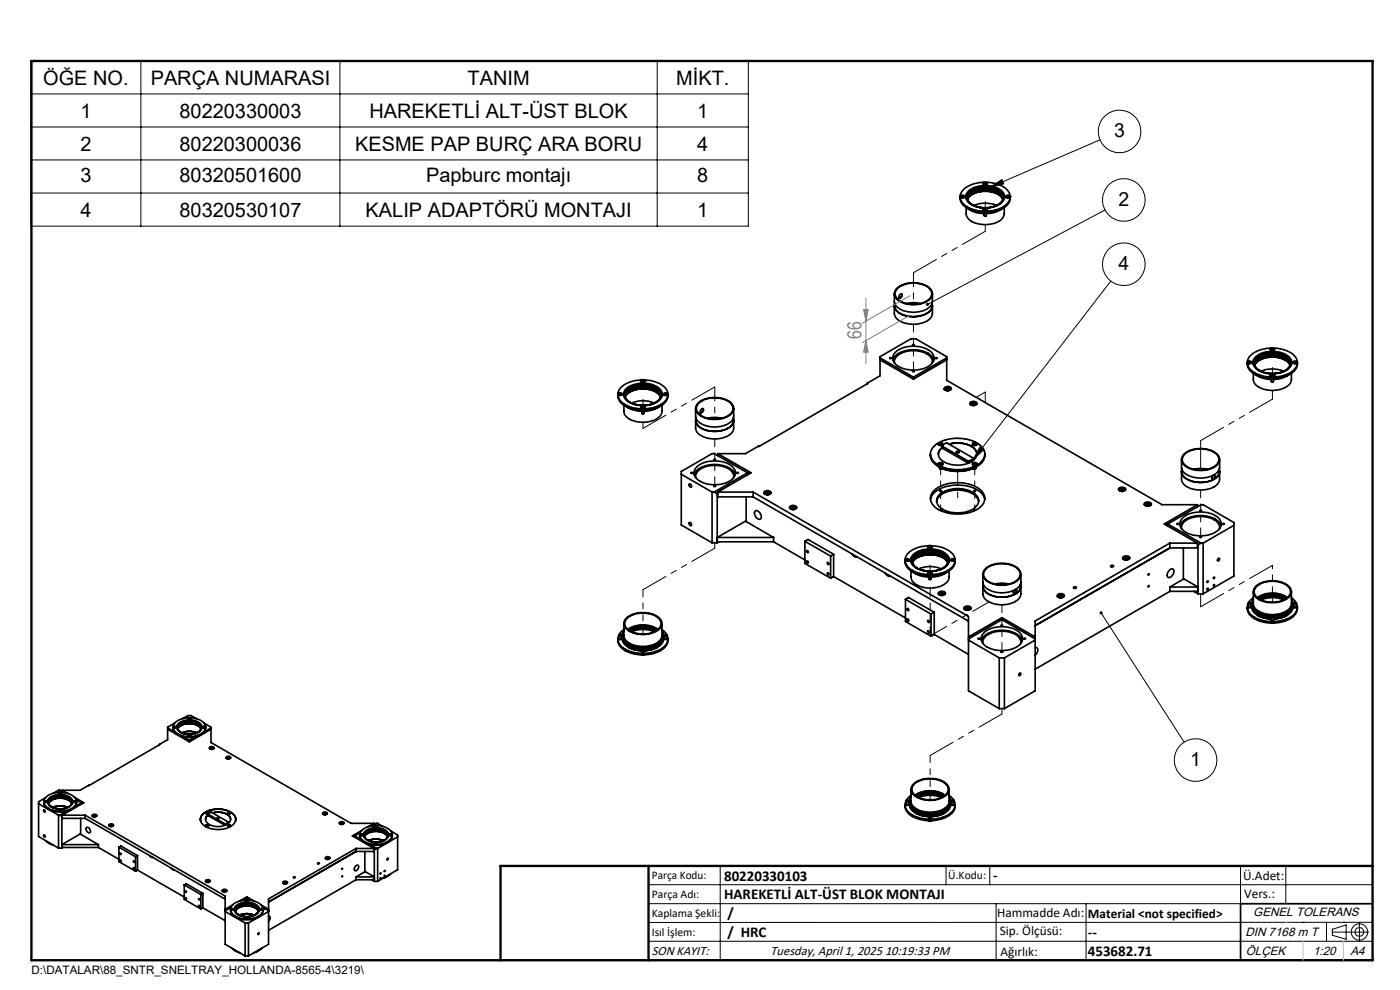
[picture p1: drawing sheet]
<svg xmlns="http://www.w3.org/2000/svg" width="297mm" height="210mm" viewBox="0 0 297 210" stroke-linecap="round" stroke-linejoin="round" font-family="sans-serif">
<defs><g id="words">
<g font-size="4.2">
<text x="9.2" y="18">ÖĞE NO.</text>
<text x="32" y="18">PARÇA NUMARASI</text>
<text x="99.2" y="18">TANIM</text>
<text x="143.5" y="18">MİKT.</text>
<text x="17.1" y="25">1</text>
<text x="38.1" y="25">80220330003</text>
<text x="78.4" y="25">HAREKETLİ ALT-ÜST BLOK</text>
<text x="147.9" y="25">1</text>
<text x="17.1" y="32">2</text>
<text x="38.1" y="32">80220300036</text>
<text x="75.3" y="32">KESME PAP BURÇ ARA BORU</text>
<text x="147.9" y="32">4</text>
<text x="17.1" y="38.6">3</text>
<text x="38.1" y="38.6">80320501600</text>
<text x="90.4" y="38.6">Papburc montajı</text>
<text x="147.9" y="38.6">8</text>
<text x="17.1" y="46">4</text>
<text x="38.1" y="46">80320530107</text>
<text x="77.6" y="46">KALIP ADAPTÖRÜ MONTAJI</text>
<text x="147.9" y="46">1</text>
</g>
<g font-size="4.1">
<text x="236.4" y="29.1">3</text>
<text x="237.3" y="43.7">2</text>
<text x="237.3" y="57.3">4</text>
<text x="252.5" y="162.5">1</text>
</g>
<text font-size="4.1" fill="#808080" x="182.8" y="72" transform="rotate(-90 182.8 72)">66</text>
<g font-size="3.2">
<text x="153.6" y="190.8">HAREKETLİ ALT-ÜST BLOK MONTAJI</text>
<text x="153.6" y="186.8">80220330103</text>
<text x="210.7" y="186.6">-</text>
<text x="154.3" y="194.8">/</text>
<text x="154.3" y="198.8">/ HRC</text>
<text x="230.8" y="198.7">--</text>
<text x="230.8" y="202.8">453682.71</text>
</g>
<g font-size="2.8">
<text x="263.7" y="186.7">Ü.Adet:</text>
<text x="263.9" y="190.5">Vers.:</text>
<text x="211.5" y="194.5">Hammadde Adı:</text>
<text x="230.8" y="194.7">Material &lt;not specified&gt;</text>
<text x="138.3" y="202.6">SON KAYIT:</text>
<text x="163.5" y="202.6">Tuesday, April 1, 2025 10:19:33 PM</text>
<text x="212.1" y="198.4">Sip. Ölçüsü:</text>
<text x="212.2" y="202.7">Ağırlık:</text>
</g>
<g font-size="2.6">
<text x="265.9" y="194.4">GENEL TOLERANS</text>
<text x="264.2" y="198.5">DIN 7168 m T</text>
<text x="264.3" y="202.6">ÖLÇEK</text>
<text x="278.5" y="202.6">1:20</text>
<text x="286.5" y="202.6">A4</text>
</g>
<g font-size="2.5">
<text x="138.3" y="186.4">Parça Kodu:</text>
<text x="138.3" y="190.5">Parça Adı:</text>
<text x="201.2" y="186.5">Ü.Kodu:</text>
<text x="138.3" y="194.5">Kaplama Şekli:</text>
<text x="138.3" y="198.6">Isıl İşlem:</text>
<text x="6.7" y="206.7">D:\DATALAR\88_SNTR_SNELTRAY_HOLLANDA-8565-4\3219\</text>
</g>
</g></defs>
<g fill="none" stroke="#000" stroke-width=".35">
<path d="M208.6 38.8l.4-.2a.3 .3 0 0 1 .4 .3 .3 .3 0 0 1-.4 .2l-.3-.1zM208.6 38.9h.1M208.7 39.1h.1M208.7 38.7a5.4 5.4 0 0 0-4.9 2.4 2.46 2.46 0 0 0 1.7 3 8 8 0 0 0 8-.7 2.16 2.16 0 0 0-.5-3.7l-1.8-.8-1.9-.2M208.9 38.9h.2zM209 38.8v.1M209 38.8l-.1 .1 .1 .1 .1-.2M209 38.8h.1M209.1 38.9v.1M209.1 38.8v.1M209.3 39.1h.1M209.4 38.9l-.2 .2h-.5l-.1-.2"/>
<path d="M203.7 41.7h.1M203.7 41.7a3.1 3.1 0 0 0 2.7 3 7.5 7.5 0 0 0 7.2-1.2 2.27 2.27 0 0 0 .7-1.8M203.7 41.7l.4 .3 .5-.3M203.8 41.5l.4-.1a.31 .31 0 0 1 .4 .3 .31 .31 0 0 1-.5 .2 .28 .28 0 0 1-.3 0 .28 .28 0 0 1 0-.4zM203.8 41.9h.1M204.1 41.7l.1 .1M204.1 41.6l-.1 .1 .2 .1M204.1 41.6h.2M204.1 41.6v.1M204.2 41.8h.1M204.3 41.6l-.1 .2M204.3 41.6v.1"/>
<path d="M204.4 41.9h.1M204.6 41.7h.1M205 44.1v1.2a2.91 2.91 0 0 0 2.9 2.2 5.2 5.2 0 0 0 4.9-1.3l.2-.8v-1.3M205.2 41.8a4.4 4.4 0 0 1 4.6-1.7l1.5 .4a2.63 2.63 0 0 1 1.5 1.3M205.2 42.3a4.8 4.8 0 0 1 5.3-1.5 3 3 0 0 1 2.2 1.5M205.4 41.2a5.4 5.4 0 0 1 7.2 0M205.4 40.6a5.7 5.7 0 0 1 7.5 .3 2.01 2.01 0 0 1-1.6 2.8 5.6 5.6 0 0 1-6.1-1.1 1.53 1.53 0 0 1 .2-2zM205.5 41a5.4 5.4 0 0 1 6.9-.1 1.72 1.72 0 0 1-1.1 2.7 5.3 5.3 0 0 1-5.9-1 1.36 1.36 0 0 1 .1-1.6zM205.6 40.8a5.4 5.4 0 0 1 7 .3 1.84 1.84 0 0 1-1.4 2.6 5.4 5.4 0 0 1-5.8-1 1.42 1.42 0 0 1 .2-1.9zM205.6 44.4l.8 .5 .9 .2 1.5 .2M205.6 41.5a5.4 5.4 0 0 1 6.8 0l.4 .6a5.2 5.2 0 0 0-6-1.2 2.78 2.78 0 0 0-1.6 1.3zM205.8 40.5l-.1 .2a1.81 1.81 0 0 0-.8 1.4"/>
<path d="M206.2 40.3l-.2 .1a2.22 2.22 0 0 0-1.1 1.5M206.6 43.6a6.4 6.4 0 0 1 4.8 0M208.6 44.4l.3-.2a.3 .3 0 0 1 .4 0 .3 .3 0 0 1 0 .5h-.6zM208.6 44.5l.2 .3 .5-.1 .1-.2M208.6 44.5h.1M208.7 44.7h.1M208.8 45.1v.6l.1 .1 .3-.1v-.6M208.8 45.8h.4M209 44.5h.1M209 44.4l-.1 .1 .1 .1 .1-.2M209 44.4h.1M209 44.4v.1"/>
<path d="M209.1 44.5h.1M209.1 44.4v.1M209.3 44.7h.1M209.4 44.5h.1M211.8 40.3a2.3 2.3 0 0 1 1.3 1.6M212.1 40.5a1.99 1.99 0 0 1 1 1.6M212.4 44.4l-1.7 .7-1.5 .2M213.4 41.7h.1M213.4 41.7l.4 .3 .4-.1 .1-.2M213.5 41.5l.2-.1a.29 .29 0 0 1 .4 0 .29 .29 0 0 1 0 .5h-.2a.32 .32 0 0 1-.3 0 .32 .32 0 0 1-.1-.4zM213.5 41.9h.1M213.7 41.7l.2 .1"/>
<path d="M213.8 41.8h.1M213.8 41.6l-.1 .1M213.8 41.6h.2M213.8 41.6v.1M213.8 41.7l-.1 .1M213.8 41.7l.1 .1M213.9 41.8h.1M214 41.6l-.1 .2M214 41.6v.1M214.1 41.9h.1M214.3 41.7h.1M186.7 76.3l7.1 4.1 7-4.1"/>
<path d="M186.7 75.9l7.1 4.1M189.4 76.3a3.9 3.9 0 0 1 3.7-2.1 5.1 5.1 0 0 1 4.9 1.9l.1 .2M189.7 62.3v1.6a2.53 2.53 0 0 0 2.3 2.1 5.8 5.8 0 0 0 5.4-1.1l.4-.9v-1.7M189.7 64.8v1.7a2.53 2.53 0 0 0 2.3 2 5.8 5.8 0 0 0 5.4-1l.4-.9v-1.8M189.8 64.2a2.57 2.57 0 0 0 2.5 2.8 5.3 5.3 0 0 0 5.2-1.3l.2-.6 .1-.9M189.8 64.5a2.06 2.06 0 0 0 1.6 2.2 5.6 5.6 0 0 0 6.1-1l.2-.4 .1-.8M189.8 77a2.29 2.29 0 0 1 1.9-2.3 5.9 5.9 0 0 1 5.7 1l.3 .5 .1 .8M189.9 74.8a6.2 6.2 0 0 1 7.9 .2 1.92 1.92 0 0 1-1.2 2.9 6.3 6.3 0 0 1-6.7-.8 1.58 1.58 0 0 1 0-2.3zM190.1 61.3a5.6 5.6 0 0 1 7.4 .1 1.89 1.89 0 0 1-1.4 2.8 5.5 5.5 0 0 1-6.1-1.1 1.43 1.43 0 0 1 .1-1.8zM190.4 61.2a5.5 5.5 0 0 1 6.9 .2 1.67 1.67 0 0 1-.9 2.6 5.4 5.4 0 0 1-6.2-.9 1.44 1.44 0 0 1 .2-1.9zM190.9 62.5a.33 .33 0 0 1 .5-.1 .33 .33 0 0 1-.1 .6 .33 .33 0 0 1-.5 .2 .33 .33 0 0 1 0-.5zM191.2 62.4a.63 .63 0 0 1-.5 .8"/>
<path d="M192.3 64.4l1.3-.2 1.7 .2M193.6 73.1a.17 .17 0 0 1 .3-.1 .17 .17 0 0 1 0 .3h-.3zM200.8 75.9l-7 4.1M264.7 76.8l.2-.2a.35 .35 0 0 1 .5 0 .35 .35 0 0 1 0 .5 .35 .35 0 0 1-.5 0zM264.8 77.1h.1M265 76.9h.1M265 76.8h-.1l.2 .1M265 76.8h.2M265 76.8v.1M265.1 76.9h.1M265.2 76.8l-.1 .1M265.2 76.8v.1"/>
<path d="M265.4 77.1h.1M265.5 76.9l-.5 .2-.4-.3a3.1 3.1 0 0 0 2.8 3.1 7.7 7.7 0 0 0 7.2-1.2 2.27 2.27 0 0 0 .6-1.8M265.5 76.8v.1M265.9 79.2v1.3a2.53 2.53 0 0 0 2.2 2.1 5.5 5.5 0 0 0 5.6-1.3l.3-.7v-1.4M266.1 77a4.5 4.5 0 0 1 4.6-1.7l1.5 .4a2.63 2.63 0 0 1 1.5 1.3M266.2 77.3a5 5 0 0 1 5.6-1.3 3.1 3.1 0 0 1 1.9 1.3M266.2 77.4a3.5 3.5 0 0 1 3.5-1.9 4 4 0 0 1 3.9 1.7l.1 .2M266.2 77.5a4.8 4.8 0 0 1 5.3-1.6 3.1 3.1 0 0 1 2.1 1.6M266.3 76.3a5.4 5.4 0 0 1 7.2 0M266.3 75.7a5.8 5.8 0 0 1 7.4 .2 1.8 1.8 0 0 1-1.2 2.8 5.9 5.9 0 0 1-6.3-.7 1.54 1.54 0 0 1 .1-2.3zM266.4 76.1a5.3 5.3 0 0 1 7.1 .1 1.84 1.84 0 0 1-1.4 2.7 5.4 5.4 0 0 1-5.8-1 1.42 1.42 0 0 1 .1-1.8zM266.5 79.6l1.1 .5 2.1 .4"/>
<path d="M266.7 75.8a5.4 5.4 0 0 1 6.7 .3 1.72 1.72 0 0 1-1.2 2.7 5.3 5.3 0 0 1-5.9-1 1.49 1.49 0 0 1 .4-2zM266.8 75.7l-.2 .1a1.58 1.58 0 0 0-.7 1.4M267.1 75.5l-.2 .1a2.4 2.4 0 0 0-1.1 1.5M267.5 78.7a6.4 6.4 0 0 1 4.8 0M269.5 79.7l.4 .2 .5-.2M269.5 74v.1M269.5 79.6v.1M269.5 79.5l.3-.1a.3 .3 0 0 1 .4 0 .3 .3 0 0 1 0 .5h-.1a.36 .36 0 0 1-.4 0 .36 .36 0 0 1-.2-.4zM269.5 73.9l.4-.1a.3 .3 0 0 1 .5 .3 .3 .3 0 0 1-.5 .2 .28 .28 0 0 1-.3-.1 .28 .28 0 0 1-.1-.3zM269.6 79.9h.1M269.6 74.3h.1M269.6 73.8a5.7 5.7 0 0 0-4.8 2.3 2.13 2.13 0 0 0 1.1 2.8 7.7 7.7 0 0 0 8.7-.5 2.15 2.15 0 0 0-.7-3.5l-1.8-.8-1.9-.3"/>
<path d="M269.8 74.1h.2zM269.9 79.7h.1M269.9 79.5l-.1 .2h.3v-.1M269.9 79.5l.2 .1M269.9 73.9v.2M269.9 79.5v.2M269.9 73.9l-.1 .2h.1l.2-.1M269.9 73.9l.2 .1M270 79.7h.1M270 74.1h.1M270.1 74v.1M270.1 79.6v.1"/>
<path d="M270.2 79.9h.1M270.2 74.3h.1M270.4 74l-.3 .3h-.4l-.2-.2M270.4 79.6v.1M272.7 75.5a2.24 2.24 0 0 1 1.3 1.6M273 75.7a2 2 0 0 1 1 1.5M273.3 79.6l-1.7 .7-1.4 .2M274.3 76.9l.4 .2 .4-.1 .1-.1M274.3 76.8v.1M274.4 76.8l.3-.2a.31 .31 0 0 1 .5 .3 .31 .31 0 0 1-.5 .2l-.3-.1zM274.5 77.1h.1M274.7 76.9h.1"/>
<path d="M274.7 76.8h.2M274.7 76.8h-.1l.2 .1M274.7 76.8v.1M274.8 76.9h.1M274.9 76.8l-.1 .1M274.9 76.8v.1M275.1 77.1h.1M275.2 76.8v.1M131.1 83.6a2.78 2.78 0 0 0 2.1 2.8 7.8 7.8 0 0 0 7.8-1 2.12 2.12 0 0 0 .7-1.8M131.2 83.5l.2-.1a.32 .32 0 0 1 .4-.1 .32 .32 0 0 1 .1 .4l-.2 .1a.35 .35 0 0 1-.4 .1 .35 .35 0 0 1-.1-.4zM131.2 83.8h.1M131.4 83.7h.2"/>
<path d="M131.5 83.7h.1M131.5 83.5l-.1 .2M131.5 83.5h.2M131.5 83.5v.1M131.5 83.6l-.1 .1M131.5 83.6l.1 .1M131.6 83.7h.1M131.7 83.5l-.1 .2M131.7 83.5v.1M131.8 83.8h.1M132 83.6l-.4 .3-.3-.1-.2-.2M132.4 86v1.2a2.91 2.91 0 0 0 2.8 2.3 4.7 4.7 0 0 0 5.1-1.8l.1-1.7"/>
<path d="M132.6 83.7a4.7 4.7 0 0 1 5.2-1.5 3.2 3.2 0 0 1 2.4 1.5M132.6 84.1a3.9 3.9 0 0 1 4.2-1.8 3.5 3.5 0 0 1 3.4 1.8M132.6 84.1a5.2 5.2 0 0 1 6.2-1.2l.9 .6 .5 .6M132.6 84.2a4.7 4.7 0 0 1 5.3-1.5l.6 .2a2.75 2.75 0 0 1 1.6 1.3M132.8 83.1a5.4 5.4 0 0 1 7.2 0M132.8 82.5a5.8 5.8 0 0 1 7.4 .2 1.76 1.76 0 0 1-1 2.7 6.1 6.1 0 0 1-6.5-.7 1.5 1.5 0 0 1 .1-2.2zM133 86.3l1.4 .7 1.8 .2M133 82.7a5.6 5.6 0 0 1 6.9 .1 1.63 1.63 0 0 1-.8 2.6 5.5 5.5 0 0 1-6.3-.7 1.42 1.42 0 0 1 .2-2zM133.2 82.6a5.5 5.5 0 0 1 6.6 .2 1.6 1.6 0 0 1-.8 2.6 5.5 5.5 0 0 1-6-.7 1.43 1.43 0 0 1 .2-2.1zM133.2 82.5l-.1 .1a1.87 1.87 0 0 0-.8 1.4M133.6 82.3a2.02 2.02 0 0 0-1.3 1.5M134 85.5a6.1 6.1 0 0 1 4.8 0"/>
<path d="M135.9 80.8h.1M135.9 86.4l.3 .3 .5-.1 .1-.2M135.9 80.8l.4 .3 .5-.3M136 80.7l.3-.2a.3 .3 0 0 1 .4 0 .3 .3 0 0 1 0 .5l-.2 .1a.35 .35 0 0 1-.5-.4zM136 86.2l.4-.1a.3 .3 0 0 1 .4 .3 .3 .3 0 0 1-.5 .2 .28 .28 0 0 1-.3 0 .28 .28 0 0 1 0-.4zM136.1 86.6h.1M136.1 81h.1M136.1 80.6a5.4 5.4 0 0 0-4.9 2.4 2.59 2.59 0 0 0 2 3.1 7.8 7.8 0 0 0 7.8-1 2.11 2.11 0 0 0-.6-3.4l-1.5-.7-2.2-.4M136.2 87v.7l.2 .1 .2-.2v-.6M136.2 87.7h.4M136.3 86.5h.2zM136.3 80.8l.1 .1"/>
<path d="M136.3 86.3l-.1 .2 .4-.1-.1-.1M136.3 86.3h.2M136.3 80.7v.1M136.3 86.3v.2M136.3 80.7l-.1 .1 .2 .1M136.3 80.7h.2M136.4 80.9h.1M136.5 80.7v.1M136.5 86.3v.2M136.5 80.7l-.1 .2M136.7 81h.1M136.7 86.6h.1"/>
<path d="M136.8 80.8h.1M139.2 82.3a1.96 1.96 0 0 1 1.3 1.5M139.5 82.5l.2 .1a1.69 1.69 0 0 1 .8 1.4M139.8 86.3l-1.4 .7-1.8 .2M140.8 83.6l.3 .3 .4-.1 .2-.2M140.8 83.6h.1M140.9 83.5l.2-.1a.3 .3 0 0 1 .5 0 .3 .3 0 0 1-.1 .4h-.3a.26 .26 0 0 1-.3 0 .26 .26 0 0 1 0-.3zM140.9 83.8h.1M141.1 83.7h.2M141.2 83.5l-.1 .2M141.2 83.5h.2M141.2 83.5v.1"/>
<path d="M141.2 83.6l-.1 .1M141.2 83.6l.1 .1M141.3 83.7h.1M141.4 83.5v.1l-.3 .1M141.4 83.5v.1M141.5 83.8h.1M147.6 86.6v1.7a3 3 0 0 0 2.9 2.2 5.2 5.2 0 0 0 4.9-1.4l.2-.8v-1.7M147.6 89.2v1.6a2.53 2.53 0 0 0 2.2 2.1 5.5 5.5 0 0 0 5.6-1.3l.2-.7v-1.7M147.6 88.6a2.57 2.57 0 0 0 2.6 2.7 5 5 0 0 0 5.2-1.5l.2-1.2M147.6 88.9a2.41 2.41 0 0 0 2.2 2.4 5.4 5.4 0 0 0 5.6-1.3l.2-.3v-.8M147.7 99.2a6.3 6.3 0 0 1 7.8 0 1.81 1.81 0 0 1-.8 2.9 6.4 6.4 0 0 1-7-.6 1.58 1.58 0 0 1 0-2.3zM148.1 85.4a5.8 5.8 0 0 1 7.2 .2 1.78 1.78 0 0 1-1.1 2.8 5.8 5.8 0 0 1-6.2-.7 1.5 1.5 0 0 1 .1-2.3z"/>
<path d="M148.3 85.5a5.5 5.5 0 0 1 6.9 .2 1.71 1.71 0 0 1-1.2 2.7 5.3 5.3 0 0 1-6-.9 1.44 1.44 0 0 1 .3-2zM148.7 86.9a.33 .33 0 0 1 .5-.1 .33 .33 0 0 1-.1 .5 .33 .33 0 0 1-.5 .2 .33 .33 0 0 1 .1-.5zM149.1 86.7a.67 .67 0 0 1-.5 .9M150.1 88.7l1.4-.2 1.6 .2M151.5 97.4l.3 .1-.2 .1zM152.3 96.2l7 4.1-7 4.1M152.3 96.2v.5M183.9 81.3l.1 .1-25.8 14.8h-5.9M183.9 81.3l2.8-1.6v-4l6.5-3.8h1.1l6.5 3.8v5l45.7 26.4h7.5M183.9 81.3v.1M193.8 80.1l-.3 .2M193.8 80.1l.2 .2"/>
<path d="M193.8 80v.1M197.4 96.3a3.5 3.5 0 0 0 3 3.2 8 8 0 0 0 8.1-1.6l.4-.9v-.7M198.1 94.7a8.3 8.3 0 0 1 10.1 0 2.28 2.28 0 0 1-.6 3.7 8.7 8.7 0 0 1-9.4-.4 2.19 2.19 0 0 1-.1-3.3zM199.1 99a8.6 8.6 0 0 0 8.1 0M199.1 98.2l.3-.1a.34 .34 0 0 1 .4 0 .34 .34 0 0 1 .1 .5l-.3 .1a.33 .33 0 0 1-.4-.1 .33 .33 0 0 1-.1-.4zM199.1 94.1l.3-.1a.34 .34 0 0 1 .5 0 .34 .34 0 0 1 0 .4l-.3 .1a.33 .33 0 0 1-.4-.1 .33 .33 0 0 1-.1-.3zM199.1 98.4l.1 .2M199.1 94.3l.1 .1M199.1 94.2v.1M199.1 98.3l.4-.2a.31 .31 0 0 1 .5 .3 .31 .31 0 0 1-.5 .3 .28 .28 0 0 1-.3-.1 .28 .28 0 0 1-.1-.3zM199.1 94.1l.4-.1a.3 .3 0 0 1 .5 .3 .3 .3 0 0 1-.5 .2 .28 .28 0 0 1-.3-.1 .28 .28 0 0 1-.1-.3zM199.3 99.1l.1 .4h.3l.1-.2"/>
<path d="M199.4 99.5h.3M199.5 94.3h.1zM199.5 98.5h.1M199.5 98.3l-.1 .1 .2 .1 .1-.2M199.5 98.3h.2M199.5 94.1v.2M199.5 98.3v.2M199.5 94.1l-.1 .1 .2 .1 .1-.2M199.5 94.1h.2M199.6 98.5h.1M199.7 94.1v.2M199.7 98.3v.2"/>
<path d="M199.8 95a1.72 1.72 0 0 0-.7 1.7 1.72 1.72 0 0 0 1.3 1.4 5.6 5.6 0 0 0 6.6-1 2 2 0 0 0-1.5-2.7l-1.9-.4h-1l-1.3 .2a5.8 5.8 0 0 1 5.5 1.1l.4 .5v.5M199.8 94.5l.7-.4 .5-.1 5.5 3.3M199.8 95a1.83 1.83 0 0 0-.7 1.3M199.8 94.5v.5M199.8 95l.2 .1M199.8 94.5l.2 .2M200 95.1l5.3 3.1M200 94.7l5.3 3M200 94.7v.4M200 98.4l-.2 .2M200 94.3l-.2 .1M200 94.2v.1"/>
<path d="M200.3 82.6l.6-.3h.6l.3 .3M200.4 82.2l.9-.2a.45 .45 0 0 1 .5 .5 .45 .45 0 0 1-.6 .4h-.3a.43 .43 0 0 1-.5-.2 .43 .43 0 0 1 0-.5zM200.8 82.6h.5a.28 .28 0 0 1-.2 .3 .28 .28 0 0 1-.3-.3zM202.9 95.8l.2-.1a.26 .26 0 0 1 .3 0 .26 .26 0 0 1 0 .3l-.2 .1a.24 .24 0 0 1-.3-.1 .24 .24 0 0 1 0-.2zM205.3 97.7l.2 .1M205.3 97.7v.5M205.5 97.8v.4h-.2M205.8 85.7l.5-.3 .7 .1 .2 .2M205.8 85.3l.8-.1a.46 .46 0 0 1 .7 .3 .46 .46 0 0 1-.7 .5h-.1a.5 .5 0 0 1-.6-.1 .5 .5 0 0 1-.1-.6zM206.2 85.8l.2-.2a.23 .23 0 0 1 .3 0 .23 .23 0 0 1 .1 .3l-.5 .1zM206.3 98.3l.3-.2a.34 .34 0 0 1 .5 0 .34 .34 0 0 1 0 .5l-.3 .1a.35 .35 0 0 1-.5-.4zM206.3 98.4l.1 .2"/>
<path d="M206.3 94.3l.1 .1M206.3 94.2v.1M206.4 94.1l.2-.1a.34 .34 0 0 1 .5 0 .34 .34 0 0 1 0 .4l-.3 .1a.31 .31 0 0 1-.4 0 .31 .31 0 0 1 0-.4zM206.4 98.3l.4-.2a.31 .31 0 0 1 .4 .3 .31 .31 0 0 1-.5 .3 .28 .28 0 0 1-.3-.1 .28 .28 0 0 1 0-.3zM206.4 94.1l.4-.1a.3 .3 0 0 1 .4 .3 .3 .3 0 0 1-.5 .2 .28 .28 0 0 1-.3-.1 .28 .28 0 0 1 0-.3zM206.5 97.3l-1 .5M206.5 97.3v.4M206.6 99.5h.1M206.6 99.5h.3M206.7 94.3h.1M206.7 98.5h.1M206.7 98.3h.2"/>
<path d="M206.7 98.3l-.1 .1 .2 .1 .1-.2M206.7 94.1v.2M206.7 98.3v.2M206.7 94.1h.2M206.8 98.5h.1M206.9 94.1l-.2 .2M206.9 98.3v.2M206.9 94.1v.2h-.2M207 99.1l-.1 .4h-.2l-.1-.2M207.2 98.4l-.1 .2M207.2 94.3l-.1 .1M207.2 94.2v.1"/>
<path d="M250.6 97.5v1.6a2.53 2.53 0 0 0 2.3 2.1 5.5 5.5 0 0 0 5.5-1.3l.3-.7v-1.7M250.7 99.4a2.57 2.57 0 0 0 2.5 2.8 5.3 5.3 0 0 0 5.2-1.3l.3-.9M250.7 99.7a2.41 2.41 0 0 0 2.2 2.4 5.4 5.4 0 0 0 5.5-1.2l.3-.4v-.8M251.1 96.6a5.4 5.4 0 0 1 7.2 0 1.84 1.84 0 0 1-1.4 2.7 5.3 5.3 0 0 1-5.9-1.1 1.36 1.36 0 0 1 .1-1.6zM251.2 96.3a5.7 5.7 0 0 1 7.2 .3 1.89 1.89 0 0 1-1.4 2.8 5.5 5.5 0 0 1-6.1-1.1 1.5 1.5 0 0 1 .3-2zM253.2 99.5l1.2-.1 1.8 .1M258.7 99.4v2.2a2.91 2.91 0 0 1-2.9 2.2 5.2 5.2 0 0 1-4.9-1.3l-.3-.8v-1.7M269.7 80.3v.6l.1 .1 .4-.1v-.6M269.8 81h.3M144.5 100.6l6.6 3.8M146.2 102.7a.39 .39 0 0 1 .4 .2 .39 .39 0 0 1-.1 .5l-.2-.3zM146.2 110.9l.4 .1a.26 .26 0 0 1 .1 .3 .26 .26 0 0 1-.2 .2l-.3-.4z"/>
<path d="M147.3 100.7a3.9 3.9 0 0 1 3.6-2.1 5.2 5.2 0 0 1 4.9 1.7l.2 .4M147.6 101.3a2.41 2.41 0 0 1 2.2-2.4 5.4 5.4 0 0 1 5.6 1.3l.2 .4v.7M151.1 104.4h.4M151.1 115.1h1.1M151.1 104.4v10.7M151.5 103l.3 .1-.2 .1zM151.5 104.4l.7 .4M152.2 104.8v10.3M152.2 114l6-3.4 5.9 3.4zM152.2 114.9h11.9M152.3 104.4h7.5M152.3 104.4v1h7.5"/>
<path d="M152.3 104.7l-.1 .1M152.5 114.9l-.3 .2M158.3 105.4v5.2M158.6 100.3l-7.1-4.1h-.4l-6.6 3.8v11.4l6.6 3.7M158.6 100.3l.1 .4M158.6 100.3l-7.1 4.1M159.8 104.4l45.7 26.4v15.7l6.5 3.8M159.8 104.4v1M159.8 105.4l45.7 26.4M160.2 108.4a1.15 1.15 0 0 1 1.2 1.7 1.18 1.18 0 0 1-1.2-1.7zM162.1 104.6l.7-.3 .7 .3M162.1 104.3l.4-.2h.6a.45 .45 0 0 1 .5 .5 .45 .45 0 0 1-.7 .3h-.1a.51 .51 0 0 1-.5 0 .51 .51 0 0 1-.2-.6z"/>
<path d="M162.6 104.6l.5 .1a.27 .27 0 0 1-.3 .2 .27 .27 0 0 1-.2-.3zM164.1 114.9l6.6 3.9M164.1 114v.9M167.5 107.5a.87 .87 0 0 1 1.5 .3 .89 .89 0 0 1-1.5-.2zM167.5 107.8l.7-.4 .8 .4M167.9 107.9l.3-.2a.23 .23 0 0 1 .3 0 .23 .23 0 0 1 0 .3l-.4 .1zM170.7 114.8l.7-.4 5.4 3.2M170.7 114.8l5.5 3.2M170.7 114.8v4.7l5.5 3.2M171.1 116.8l.3 .1v.4l-.2-.2zM176.2 118v4.7M176.8 117.6l-.6 .4"/>
<path d="M176.8 117.6v4.7M180.7 117.5l.1 .1a.84 .84 0 0 0 1 .5M192 118.7l.3-.2a.3 .3 0 0 1 .5 0 .3 .3 0 0 1-.1 .5h-.1a.39 .39 0 0 1-.6-.3zM192 118.8h.1M192.2 119h.1M192.3 118.8l.2 .1M192.4 118.8h.1M192.4 118.7l-.1 .1M192.4 118.7h.2M192.4 118.7v.1M192.5 118.8h.1M192.6 118.7l-.1 .2"/>
<path d="M192.6 118.7v.1M192.8 119h.1M192.9 118.8l-.4 .3-.3-.1-.2-.2M193.5 118.9a4.6 4.6 0 0 1 4.9-1.6l.6 .1a3 3 0 0 1 2.1 1.5M193.5 119.2a5.1 5.1 0 0 1 5.9-1.2 2.63 2.63 0 0 1 1.6 1.2M193.5 119.3a4 4 0 0 1 4.2-1.9 3.6 3.6 0 0 1 3.4 1.9M193.6 117.8a5.8 5.8 0 0 1 7.5 .1 1.88 1.88 0 0 1-1.2 2.8 6.1 6.1 0 0 1-6.3-.8 1.48 1.48 0 0 1 0-2.1zM193.6 119.4a4.5 4.5 0 0 1 4.6-1.7l.6 .2a3.2 3.2 0 0 1 2.2 1.5M193.7 118.2a5.5 5.5 0 0 1 6.1-.8l1.1 .8M193.9 117.9a5.6 5.6 0 0 1 6.9 .1 1.72 1.72 0 0 1-1.1 2.7 5.4 5.4 0 0 1-6-.9 1.42 1.42 0 0 1 .2-1.9zM194.1 117.7a5.4 5.4 0 0 1 6.8 .5 1.72 1.72 0 0 1-1.3 2.5 5.3 5.3 0 0 1-5.9-1 1.43 1.43 0 0 1 .4-2zM194.2 117.6a1.94 1.94 0 0 0-1 1.6"/>
<path d="M194.5 117.4l-.2 .1a1.98 1.98 0 0 0-1.1 1.5M196.8 115.9l.5 .4 .4-.1 .1-.3M196.9 115.9l.2-.2a.35 .35 0 0 1 .5 0 .35 .35 0 0 1 0 .5 .35 .35 0 0 1-.5 0zM197 116.2h.1M197 115.8a5.6 5.6 0 0 0-4.8 2.2 2.4 2.4 0 0 0 1.6 3.1 7.7 7.7 0 0 0 8.3-1 2.14 2.14 0 0 0-.8-3.3l-1.8-.8-1.9-.2M197.3 116h.1M197.3 115.9l-.1 .1 .1 .1M197.3 115.9h.1M197.3 115.9v.1M197.4 106a3.9 3.9 0 0 1 3.4-2.8 7.9 7.9 0 0 1 7.7 1.7l.4 1.1M197.4 115.9l-.1 .2M197.4 115.9v.1"/>
<path d="M197.6 116.2h.1M198.4 103.8a8.6 8.6 0 0 1 9.7 .2 2.32 2.32 0 0 1-.5 3.9 8.5 8.5 0 0 1-9.5-.6 2.21 2.21 0 0 1 .3-3.5zM198.7 106.4a3.3 3.3 0 0 1 3.1-2.3 5.5 5.5 0 0 1 5.6 1.7l.2 .6M199.2 105a6.2 6.2 0 0 1 8.1 .2 1.77 1.77 0 0 1-.7 2.7 6.6 6.6 0 0 1-7.2-.3 1.69 1.69 0 0 1-.2-2.6zM199.4 104.1h.3a.18 .18 0 0 1-.2 .2 .18 .18 0 0 1-.1-.2zM199.4 108.2l.3 .1v.1M200.1 117.4a2.07 2.07 0 0 1 1.3 1.6M200.4 117.6l.2 .2a1.78 1.78 0 0 1 .8 1.4M201.7 118.8l.4 .3 .5-.3M201.7 118.8h.1M201.8 118.6l.2-.1a.3 .3 0 0 1 .5 0 .3 .3 0 0 1-.1 .5h-.1a.33 .33 0 0 1-.4 0 .33 .33 0 0 1-.1-.4zM201.8 119h.1"/>
<path d="M202.1 118.8h.1M202.1 118.7h-.1l.2 .2 .1-.2M202.1 118.7h.2M202.1 118.7v.1M202.2 118.8h.1M202.3 118.7v.1M202.4 119h.1M202.6 118.8a2.92 2.92 0 0 1-2.4 2.9 7.4 7.4 0 0 1-7.7-1.3l-.4-.8-.1-.8M206.6 104.1h.3a.18 .18 0 0 1-.1 .2 .18 .18 0 0 1-.2-.1zM206.9 108.2h-.3v.2M237.3 103.6l.3-.2h.5a.48 .48 0 0 1 .7 .4 .48 .48 0 0 1-.6 .4h-.5a.45 .45 0 0 1-.4-.6zM237.3 103.9l.5-.3h.6l.4 .3"/>
<path d="M237.7 104l.2-.2a.26 .26 0 0 1 .3 .1 .26 .26 0 0 1 .1 .2l-.3 .1zM238.2 118.5l.5-.3h.6l.3 .3M238.3 118.1l.7-.2a.48 .48 0 0 1 .7 .4 .48 .48 0 0 1-.7 .5h-.2a.43 .43 0 0 1-.6-.2 .43 .43 0 0 1 .1-.5zM238.7 118.5a.27 .27 0 0 1 .3-.1 .27 .27 0 0 1 .2 .3l-.4 .1-.2-.2zM242.7 107.1l.6-.4h.4l.5 .4M242.8 106.7l.8-.2a.48 .48 0 0 1 .7 .4 .48 .48 0 0 1-.7 .5l-.4-.1a.41 .41 0 0 1-.4-.6zM243.2 107.1a.3 .3 0 0 1 .5-.1 .3 .3 0 0 1 0 .4 .3 .3 0 0 1-.5-.1zM247.7 111.2l7.1-4.1h.4l6.6 3.7v11.4l-6.6 3.8M247.7 111.2l-.1 .3M247.7 111.2l7.1 4M248.2 115.2h5.8M248.2 115.2l-28.6 16.5v14.8l-6.5 3.8"/>
<path d="M248.2 115.2v1M248.2 116.2l-28.6 16.5M250.4 111.5a3.9 3.9 0 0 1 3.6-2.1 5.3 5.3 0 0 1 4.9 1.7l.1 .4M250.7 112.1a2.36 2.36 0 0 1 2.2-2.3 5.3 5.3 0 0 1 5.5 1.2l.3 .4v.7M250.8 110a6.2 6.2 0 0 1 7.8 0 1.88 1.88 0 0 1-1.1 3.1 6.6 6.6 0 0 1-6.5-.6 1.66 1.66 0 0 1-.2-2.5zM251 116.2v6.7M254 107.1l-7 4.1 7 4M254 107.1v.4M254 115.2v1h-5.8M254 115.5l.1 .1M254.1 115.6v10.4M254.8 115.2h.4"/>
<path d="M254.8 115.2l-.7 .4M255.2 115.2v10.8M257.4 100.8l.2-.1a.46 .46 0 0 1 .2 .6 .46 .46 0 0 1-.4 .3l-.3-.3zM257.7 100.7a.64 .64 0 0 1-.5 .9M258.4 118.5l.2-.1a.26 .26 0 0 1 0 .4 .26 .26 0 0 1-.3 0zM261.8 111.4l-6.6 3.8M131.1 135.5a3.1 3.1 0 0 0 2.7 3 7.8 7.8 0 0 0 7.2-1.2 2.1 2.1 0 0 0 .7-1.8M131.3 135.5l.1 .2 .3-.1 .1-.1M131.3 134.7v.9M131.3 134.6l.3-.1 .1 .2zM131.4 134.6v.2h.3v-.2M131.8 134.7v.9"/>
<path d="M132 135a3.2 3.2 0 0 0 3 2.4l1.2 .2M132 135a2.58 2.58 0 0 0 2.4 2.3l1.8 .3M132 134.8v.7a2.73 2.73 0 0 0 2.4 2.3l1.8 .2-1.6-.2-1.3-.5M132.4 133.8a1.81 1.81 0 0 0 .9 2.8 6.4 6.4 0 0 0 7-.7 1.6 1.6 0 0 0 .1-2.1M132.4 133.6a2.25 2.25 0 0 0-1.3 2.1 2.25 2.25 0 0 0 1.5 2 7.9 7.9 0 0 0 8.4-.7 2.13 2.13 0 0 0-.6-3.4M132.4 132.3v2.5a2.91 2.91 0 0 0 2.8 2.2 5.1 5.1 0 0 0 5.1-1.5l.1-.7v-2.5M132.8 131.3a5.7 5.7 0 0 1 7.2 0 1.63 1.63 0 0 1-.8 2.6 5.8 5.8 0 0 1-6.6-.8 1.54 1.54 0 0 1 .2-1.8zM133 131.3a5.5 5.5 0 0 1 6.8-.1 1.66 1.66 0 0 1-.9 2.7 5.5 5.5 0 0 1-6.1-.8 1.39 1.39 0 0 1 .2-1.8zM133.2 133.5a5.8 5.8 0 0 1 6.4 0M133.3 133.6a6 6 0 0 1 6.2 0M133.3 136.8l1.3 .5 1.6 .2v.9M133.4 133.6h-.1"/>
<path d="M133.4 133.7a5.8 5.8 0 0 1 5.9 0M133.5 133.7a6 6 0 0 1 5.8 0M133.7 133.9a6.2 6.2 0 0 1 5.4 0M134 134a6 6 0 0 1 4.8 0M136.1 138.9h.6M136.2 138.3l.1 .2 .3-.2M136.2 138.9h.4M136.2 137.4l.1 .2 .3-.1-.1-.1M136.6 137.5v.9M139.4 133.6h.1M140.8 135a3.1 3.1 0 0 1-3.1 2.4l-1.1 .2M140.8 135a2.58 2.58 0 0 1-2.4 2.3l-1.8 .3"/>
<path d="M140.8 134.8v.7a2.73 2.73 0 0 1-2.4 2.3l-1.8 .2 1.3-.1 1.6-.6M141 135.5v.1M141 134.7v.9M141.1 134.6l.3 .1-.3 .1zM141.1 134.6v.2h.3v-.2M141.5 135.5l-.1 .2-.4-.1M141.5 134.7v.9M175.5 121.5a.21 .21 0 0 1 .3 .1 .21 .21 0 0 1-.2 .3zM176.8 122.3l15.3 8.8M176.8 122.3l-.6 .4M187.8 121.6l.4 .5 .4 .2 .2-.1M192.1 127.1v4.7l5.4 3.2"/>
<path d="M192.1 127.1l5.4 3.2M192.1 127.1l.6-.4 5.5 3.2M192.5 131.3h.2l.1 .3a.24 .24 0 0 1-.3 0 .24 .24 0 0 1 0-.3zM192.5 129.1l.2 .1a.18 .18 0 0 1 .1 .2 .18 .18 0 0 1-.1 .1zM193.3 121.1v1.3a3 3 0 0 0 2.8 2.2 4.7 4.7 0 0 0 5.2-1.7v-1.8M193.9 121.5l1.4 .7 1.8 .2M194.9 120.7a6.1 6.1 0 0 1 4.8 0M196.8 133.8l.3 .1a.19 .19 0 0 1 .1 .2 .19 .19 0 0 1-.3 .1zM196.8 121.6h.1M196.9 131.6l.3 .3-.1 .2-.2-.1zM196.9 121.4l.4-.1a.29 .29 0 0 1 .4 .3 .29 .29 0 0 1-.4 .2 .28 .28 0 0 1-.3-.1 .28 .28 0 0 1-.1-.3zM197 121.8h.1"/>
<path d="M197.1 122.2l.1 .7 .3-.1v-.6M197.1 122.9h.4M197.2 121.6h.2zM197.3 121.5v.1M197.3 121.5l-.1 .1 .1 .1 .1-.2M197.3 121.5h.1M197.4 121.5v.1M197.5 130.3v4.7M197.6 121.8h.1M197.8 121.6l-.3 .2h-.4l-.3-.2M198.2 134.6l7.3 4.2M198.2 129.9l-.7 .4"/>
<path d="M198.2 129.9v4.7M198.2 134.6l-.7 .4M199.1 126l.5-.3 .7 .1 .3 .2M199.1 125.6l.8-.2a.48 .48 0 0 1 .7 .4 .48 .48 0 0 1-.7 .5h-.1a.52 .52 0 0 1-.6-.1 .52 .52 0 0 1-.1-.6zM199.5 126l.2-.1a.26 .26 0 0 1 .3 0 .26 .26 0 0 1 .1 .3l-.1 .1a.28 .28 0 0 1-.4 0 .28 .28 0 0 1-.1-.3zM200.7 121.5l-1.4 .7-1.8 .2M204.5 129.1l.5-.3 .7 .1 .3 .2M204.6 128.8l.9-.2a.45 .45 0 0 1 .5 .5 .45 .45 0 0 1-.6 .3h-.3a.44 .44 0 0 1-.5-.1 .44 .44 0 0 1 0-.5zM205 129.1h.5a.24 .24 0 0 1-.2 .3 .24 .24 0 0 1-.3-.3zM205.5 135.1l7-4.1 7.1 4.1M205.5 135.8l6.5 3.8M205.5 135.5l7-4.1 7.1 4.1"/>
<path d="M207.5 135.4a.17 .17 0 0 1 .3-.1 .17 .17 0 0 1 0 .3h-.3zM208.2 135.8a4.2 4.2 0 0 1 4.3-2.1 4.4 4.4 0 0 1 4.4 2.1M208.5 121.8v1.7a2.82 2.82 0 0 0 2.6 2.1 5.4 5.4 0 0 0 5.2-1.3l.3-.8v-1.7M208.5 123.7a2.46 2.46 0 0 0 2.3 2.7 5.4 5.4 0 0 0 5.5-1.2l.2-.9M208.5 124a2.41 2.41 0 0 0 2.2 2.5 5.4 5.4 0 0 0 5.6-1.3l.2-.4v-.8M208.5 136.5a2.41 2.41 0 0 1 2.2-2.4 5.4 5.4 0 0 1 5.6 1.3l.2 .3v.8M208.6 134.3a6.2 6.2 0 0 1 7.8 0 1.88 1.88 0 0 1-1 3.1 6.4 6.4 0 0 1-6.8-.8 1.58 1.58 0 0 1 0-2.3zM209.1 120.6a5.8 5.8 0 0 1 7 .2 1.68 1.68 0 0 1-.7 2.7 5.8 5.8 0 0 1-6.5-.7 1.5 1.5 0 0 1 .2-2.2zM209.3 120.6a5.6 5.6 0 0 1 6.8 .4 1.61 1.61 0 0 1-.8 2.4 5.5 5.5 0 0 1-6.4-.8 1.53 1.53 0 0 1 .4-2zM211.1 123.9l1.2-.2 1.7 .2M212 139.6h1.1M212 139.6v10.7"/>
<path d="M213.1 139.6v10.7M215.2 125.3a.31 .31 0 0 1 .4-.2 .31 .31 0 0 1 0 .5 .35 .35 0 0 1-.5 .4 .35 .35 0 0 1 0-.7zM215.5 125.1a.6 .6 0 0 1-.4 .8M216.5 123.7l.1 2.3a2.82 2.82 0 0 1-2.6 2.1 5.4 5.4 0 0 1-5.2-1.3l-.3-.8v-1.7M219.6 137.4a.62 .62 0 0 1 .6 .4 .62 .62 0 0 1-.2 .7l-.4 .5M219.6 135.8l-6.5 3.8M224.3 126.5l.6-.3h.5l.4 .3M224.4 126.1l.7-.2a.48 .48 0 0 1 .7 .4 .48 .48 0 0 1-.6 .5h-.3a.43 .43 0 0 1-.5-.1 .43 .43 0 0 1 0-.6zM224.8 126.5h.1a.27 .27 0 0 1 .3-.1 .27 .27 0 0 1 .1 .3l-.3 .1-.2-.1zM227.8 124.6v-.1a.3 .3 0 0 1 .4-.1 .3 .3 0 0 1 0 .5 .3 .3 0 0 1-.4-.1zM235.6 120l.2-.1a.23 .23 0 0 1 .3 0 .23 .23 0 0 1 .1 .3l-.4 .1zM243.6 121.7l.2 .1-.2 .2z"/>
<path d="M248 121a.57 .57 0 0 1 .9-.2 .57 .57 0 0 1 .1 .8l-.3 .5a.59 .59 0 0 1-.8 .4 .59 .59 0 0 1-.2-.9zM248.2 124.5v.9M248.2 125.4l-28.6 16.5M248.2 124.5l2.9-1.7 3 1.7zM248.2 125.4h5.9M253.3 125.4l.8 .6M254.1 126h1.1M256.1 124.9l.2-.1-.2 .3zM264.6 128.8a2.77 2.77 0 0 0 2.1 2.7 7.6 7.6 0 0 0 7.9-.9 2.26 2.26 0 0 0 .6-1.8M264.8 128.7l.2 .2h.3v-.2M264.8 127.9v.9M264.9 127.8a.17 .17 0 0 1 .2 0 .17 .17 0 0 1 .1 .2h-.3z"/>
<path d="M264.9 127.8l-.1 .1 .2 .2 .3-.1v-.2M264.9 127.8h.1M265.2 127.8h.1M265.3 127.9v.9M265.5 128.3a2.3 2.3 0 0 0 1.3 1.8M265.5 128.2a2.76 2.76 0 0 0 2.4 2.4l1.8 .3M265.5 128a2.82 2.82 0 0 0 2.8 3.1l1.4 .2-1.6-.2-1.3-.5M265.9 127.1a1.93 1.93 0 0 0 1.2 2.9 6.4 6.4 0 0 0 6.7-.8 1.62 1.62 0 0 0 .2-2.1M265.9 126.8a2.22 2.22 0 0 0-1.3 2.2 2.22 2.22 0 0 0 1.6 1.9 7.8 7.8 0 0 0 8.4-.6 2.13 2.13 0 0 0-.6-3.5M265.9 125.5v2.6a2.82 2.82 0 0 0 2.6 2.1 5 5 0 0 0 5.3-1.5l.2-.6v-2.6M266.3 124.5a5.6 5.6 0 0 1 7.4 .2 1.89 1.89 0 0 1-1.4 2.7 5.5 5.5 0 0 1-6.1-1 1.48 1.48 0 0 1 .1-1.9zM266.5 124.5a5.3 5.3 0 0 1 6.9 .1 1.58 1.58 0 0 1-.7 2.5 5.5 5.5 0 0 1-6.4-.8 1.39 1.39 0 0 1 .2-1.8z"/>
<path d="M266.7 126.8a5.8 5.8 0 0 1 6.4 0M266.8 130.1l1.3 .5 1.6 .2h-.5a4.8 4.8 0 0 1-2.4-.7zM266.9 126.9a5.9 5.9 0 0 1 6.1 0M266.9 126.9h.1M267 127a5.7 5.7 0 0 1 5.9 0M267 127a6 6 0 0 1 5.8 0M267.3 127.1a6.2 6.2 0 0 1 5.3 0M267.5 127.3a5.9 5.9 0 0 1 4.8 0M269.6 132.2h.6M269.7 131.5l.1 .2h.3l.1-.2M269.7 130.7v.9M269.7 130.7h.4z"/>
<path d="M269.7 132.2h.4M269.8 130.6a.17 .17 0 0 0 .1 .3 .18 .18 0 0 0 .2-.3M270.2 130.7v.9M272.9 126.9h.1M274.3 128.3a3.1 3.1 0 0 1-3 2.4l-1.1 .1M274.3 128.2a2.86 2.86 0 0 1-2.7 2.5l-1.4 .2M274.3 128a2.82 2.82 0 0 1-2.7 3.1l-1.4 .2 1.6-.3 1.2-.4M274.5 128.7l.2 .2h.3v-.2M274.5 127.9v.9M274.6 127.9v-.1a.17 .17 0 0 1 .2 0 .17 .17 0 0 1 .1 .2zM274.6 127.8l-.1 .2 .2 .1 .3-.1-.1-.2M274.6 127.8h.1"/>
<path d="M275 127.9v.9M33.8 157.9l-16.8 9.7h-3.8M33.8 157.9v.1M35.6 154.7l4.6 2.7 4.6-2.7M35.6 154.4l1.4 .8M36.7 154.2a2.22 2.22 0 0 0 2.2 2.1 4.3 4.3 0 0 0 4.6-1.3l.1-.8M36.8 154.3v.1M37 154.3h.1M37 154.2h-.1l.1 .1M37 154.2v.1M37 153.4l-1.4 .9v2.6l-1.8 1M37.2 154.3v.1"/>
<path d="M37.3 154.2l-.3 .2-.3-.2M37.7 154.3a3.4 3.4 0 0 1 5 0M37.7 154.5a3.4 3.4 0 0 1 4.9 0M37.7 154.5a3 3 0 0 1 3.7-1l.8 .4 .4 .6M37.7 154.6a3.1 3.1 0 0 1 3.8-.9l.7 .3 .4 .6M37.8 153.9a3.6 3.6 0 0 1 4.7 0M37.9 153.5a3.7 3.7 0 0 1 4.8 .2 1.42 1.42 0 0 1-1.4 1.9 3.2 3.2 0 0 1-3.8-1.2v-.5zM38 153.6a3.4 3.4 0 0 1 4.6 .3 1.47 1.47 0 0 1-1.6 1.8 2.79 2.79 0 0 1-3.4-1.3l.1-.5zM38 153.7a3.4 3.4 0 0 1 4.5 .2 1.36 1.36 0 0 1-1.4 1.7 2.78 2.78 0 0 1-3.4-1.1v-.5zM38.1 153.5l-.5 .5-.1 .5M38.3 153.3l-.6 .5-.2 .6M38.7 152.5l1.1-.7h.7l1.2 .7"/>
<path d="M38.8 156.3l1.4 .7M39.9 152.4h.1M39.9 156v.1M39.9 152.3h.5a.23 .23 0 0 1-.2 .3 .23 .23 0 0 1-.3-.3zM39.9 156a.23 .23 0 0 1 .3-.3 .23 .23 0 0 1 .2 .2 .23 .23 0 0 1-.2 .3l-.3-.1zM40 152.5h.1M40 156.2h.1M40 152.3a3.2 3.2 0 0 0-3.3 1.8 2.3 2.3 0 0 0 2.2 2 4.3 4.3 0 0 0 4.6-1.4 1.77 1.77 0 0 0-1.5-2.1l-1.6-.3M40.1 156.1h.1M40.1 152.4h.1M40.1 152.3v.1M40.1 152.3l.2 .1"/>
<path d="M40.1 156v.1M40.1 156h.2M40.2 152.4h.1M40.2 156.1h.1M40.2 157.2l-.2 .1M40.2 157.2l.2 .1M40.2 157v.2M40.3 152.4h-.2M40.3 152.4h.1M40.3 156v.1M40.3 156l-.1 .1M40.4 152.5h.1"/>
<path d="M40.4 156.2h.1M40.5 152.4l-.2 .2-.4-.2M40.5 156l-.2 .2-.4-.1M41.5 156.3l-1.3 .7M41.7 155.5a3.8 3.8 0 0 0-3.1 0 4 4 0 0 1 3.1 0M42 153.3l.5 .4 .3 .7M42.2 153.5l.4 .4 .2 .6M43 154.2l.2 .2 .4-.2M43 154.2h.1M43.1 154.3v.1M43.2 154.3h.2M43.3 154.3h.1"/>
<path d="M43.3 154.2l-.1 .1M43.3 154.2h.1M43.3 154.2v.1M43.3 153.4l1.5 .9v3.2l29.7 17.2h4.8M43.4 154.3h.1M43.4 154.2v.1M43.4 154.2h.1M43.5 154.3v.1M44.4 158.7l.4-.2 .6 .2M44.5 158.5a.44 .44 0 0 1 .6-.2 .44 .44 0 0 1 .2 .5 .44 .44 0 0 1-.6 .2 .44 .44 0 0 1-.2-.5zM44.7 158.8l.3-.1a.16 .16 0 0 1-.1 .3 .16 .16 0 0 1-.2-.2zM44.8 154.4l-1.4 .8"/>
<path d="M212 150.3h1.1M216.2 142.9a.2 .2 0 0 1 .3-.2 .2 .2 0 0 1 0 .3 .25 .25 0 0 1-.1 .3 .25 .25 0 0 1-.3 0zM8.2 170.5l4.2 2.4M9.3 170h.1M9.3 170.1a2.43 2.43 0 0 0 2.5 2.1 4.3 4.3 0 0 0 4.3-1.4l.1-.7M9.3 170l.2 .2 .4-.2M9.4 169.9h.1a.23 .23 0 0 1 .3-.1 .23 .23 0 0 1 .1 .4 .23 .23 0 0 1-.4 0l-.2-.1zM9.4 170.2h.1M9.5 170.1h.1M9.6 170.1h.1M9.6 170l-.1 .1M9.6 170h.1"/>
<path d="M9.6 170v.1M9.7 178.3l1 .8 .6 .1M9.7 169.2l-1.5 .9v7.3l4.2 2.5M9.7 170l-.1 .1M9.7 170v.1M9.8 170.2h.1M9.9 170h.1M10.3 170.3a3 3 0 0 1 3.7-1l.7 .3 .5 .7a3.3 3.3 0 0 0-4.9 0M10.3 170.1a3.3 3.3 0 0 1 4.9 0M10.3 169.4a3.7 3.7 0 0 1 4.9 0 1.3 1.3 0 0 1-1.1 2 3.5 3.5 0 0 1-3.9-.9l-.1-.5zM10.3 170.4a3.3 3.3 0 0 1 4.9 0M10.4 169.7a3.5 3.5 0 0 1 4.7 0"/>
<path d="M10.5 169.6a3.5 3.5 0 0 1 4.6 0 1.18 1.18 0 0 1-1 1.7 3.3 3.3 0 0 1-3.7-.8l-.1-.6zM10.7 169.3l-.5 .5-.1 .5M10.8 169.2a3.5 3.5 0 0 1 4.4 .5 1.32 1.32 0 0 1-1.2 1.7 3.2 3.2 0 0 1-3.7-.9v-.6zM10.9 169.1l-.6 .5-.2 .6M11.2 171.3a4 4 0 0 1 3.1 0 3.9 3.9 0 0 0-3.1 0zM12.4 172.9h.3M12.4 179.9h.7M12.4 172.9v7M12.5 168.2h.1M12.5 171.8v.1M12.6 168.3v.1M12.6 172h.1"/>
<path d="M12.6 168.1a3.2 3.2 0 0 0-3.3 1.8 2.56 2.56 0 0 0 2.7 2.1 3.7 3.7 0 0 0 4.2-1.7 2.05 2.05 0 0 0-2-2l-1.3-.2M12.7 168.3h.1M12.7 171.9h.1M12.7 172.9l.4 .3M12.7 168.1v.2M12.7 171.8v.1M12.7 168.1l.1 .1M12.7 168.1v.1M12.7 168.2v.1M12.7 168.2l.1 .1M12.7 171.8h.1M12.8 168.3h.1"/>
<path d="M12.8 171.9h.1M12.8 168.2v.1M12.8 168.2h.1M12.8 171.8v.1M13 168.3l-.1 .1M13 172h-.1M13.1 168.2l-.3 .2-.3-.2M13.1 171.8l-.3 .2-.3-.1M13.1 173.2v6.7M13.1 179.2l3.9-2.3 3.9 2.3zM13.1 179.8h7.8M13.2 172.9h4.9"/>
<path d="M13.2 167.6l1.2 .7M13.2 167.6v.3M13.2 172.9v.7h4.9M13.2 173.1l-.1 .1M13.3 179.8l-.2 .1M13.6 168.1l-.9-.5h-.3l-1.1 .7M14.1 172.1l-1.4 .8M14.6 169.1l.6 .5 .3 .6M14.8 169.3l.5 .5 .1 .5M15.6 170h.1M15.6 170l.2 .2 .4-.2M15.7 169.9h.1a.23 .23 0 0 1 .3-.1 .23 .23 0 0 1 0 .4 .23 .23 0 0 1-.3 0z"/>
<path d="M15.7 170.2h.1M15.8 169.1l2 1.2-4.6 2.6M15.9 170.1h.1M15.9 170l-.1 .1M15.9 170l.1 .1M15.9 170v.1M16 170l-.1 .1M16.1 170.2h.1M16.1 169.6l1.2 .7M16.2 170h.1M17.1 173.6v3.4M17.3 170.3l.1 .2"/>
<path d="M17.3 170.3l-1.4 .8M18.1 172.9l29.7 17.2v10.2l4.2 2.5M18.1 172.9v.7M18.1 173.6l29.7 17.1M18.3 175.6a.65 .65 0 0 1 .8 .3 .65 .65 0 0 1-.2 .8l-.6-.5zM19.6 172.9a.47 .47 0 0 1 .5-.2 .47 .47 0 0 1 .4 .5l-.6 .1-.3-.2zM19.6 173.1l.3-.2 .6 .2M19.8 173.2l.3-.2 .1 .2zM20.9 179.8l4.3 2.5M20.9 179.2v.6M23.1 174.9a.5 .5 0 0 1 .6-.2 .5 .5 0 0 1 .3 .5 .52 .52 0 0 1-.5 .2 .52 .52 0 0 1-.4-.5zM23.1 175.1l.3-.2h.3l.4 .2"/>
<path d="M25.2 179.7l.4-.3 3.6 2.1M25.2 179.7l3.6 2M25.2 179.7v3.1l3.6 2M42.5 173.8v.1M42.6 174.2a1.94 1.94 0 0 1 1.6-2.2 5.2 5.2 0 0 1 5.5 .9l.3 .6v.7M43.1 172.6a5.3 5.3 0 0 1 6.6 .3 1.76 1.76 0 0 1-1.3 2.7 5.2 5.2 0 0 1-5.6-1l-.3-.8a1.5 1.5 0 0 1 .6-1.2zM43.6 172.4l.2-.1a.26 .26 0 0 1 .4 0 .26 .26 0 0 1-.1 .3 .26 .26 0 0 1-.3 0zM43.6 175.1l.2-.1a.26 .26 0 0 1 .4 0 .26 .26 0 0 1-.1 .4 .26 .26 0 0 1-.3-.1zM43.6 175.1l.2-.1a.24 .24 0 0 1 .3 0 .24 .24 0 0 1 0 .4 .24 .24 0 0 1-.4-.1zM43.6 175.1l.1 .2M43.6 172.4l.2-.1a.24 .24 0 0 1 .3 0 .24 .24 0 0 1 0 .4 .24 .24 0 0 1-.4-.1zM43.6 172.4l.1 .2"/>
<path d="M43.9 175.2h.1M43.9 172.5h.1M43.9 175.1l-.1 .1h.2M43.9 172.4l-.1 .1h.2M43.9 175.1h.1M43.9 172.4v.1M43.9 175.1v.1M43.9 172.4h.1M44 175.2h.1M44 172.5h.1M44 175.1v.1M44 172.4v.1"/>
<path d="M44.1 172.9a1.12 1.12 0 0 0-.4 1.2 1.12 1.12 0 0 0 .8 .8 3.6 3.6 0 0 0 4.3-.6 1.24 1.24 0 0 0-1-1.8l-1.4-.2-1.3 .1a3.4 3.4 0 0 1 3.8 1.1v.3M44.1 172.6l.8-.3 3.5 2.1M44.1 172.9l-.3 .3-.2 .6M44.1 172.6v.3M44.1 172.9l.1 .1M44.1 172.6l.1 .1M44.2 172.7v.3M44.2 173l3.5 2M44.2 172.7l3.5 2M44.2 175.1l-.1 .2M44.2 172.4l-.1 .2M46 173.5l.4-.1 .1 .2z"/>
<path d="M47.7 174.7l.1 .1M47.7 174.7v.3M47.8 174.8v.2h-.1M47.9 160.8l.4-.2 .6 .2M48 160.5a.49 .49 0 0 1 .6-.1 .49 .49 0 0 1 .3 .4 .52 .52 0 0 1-.5 .2 .52 .52 0 0 1-.4-.4zM48.2 160.9l.4-.1v.1l-.2 .1zM48.3 175.1a.27 .27 0 0 1 .3-.2 .27 .27 0 0 1 .2 .4h-.3zM48.3 172.4a.27 .27 0 0 1 .4-.2 .27 .27 0 0 1 .1 .4h-.4zM48.3 175.1l.2-.1a.24 .24 0 0 1 .3 0 .24 .24 0 0 1 0 .4 .24 .24 0 0 1-.4-.1zM48.3 175.1l.1 .2M48.3 172.4l.2-.1a.24 .24 0 0 1 .3 0 .24 .24 0 0 1 0 .4 .24 .24 0 0 1-.4-.1zM48.3 172.4l.1 .2"/>
<path d="M48.4 174.4l-.6 .4M48.4 174.4v.3M48.6 175.1v.1M48.6 172.4v.1M48.6 175.1h.1M48.6 175.2h.1M48.6 172.4h.1M48.6 172.5h.1M48.7 175.1l-.1 .1M48.7 172.4v.1M48.7 175.1v.1M48.7 172.4l-.1 .1"/>
<path d="M48.9 175.1l-.1 .2M48.9 172.4l-.1 .2M50 173.8v.1M68.5 172.6l.4-.2 .5 .2M68.5 172.4a.49 .49 0 0 1 .5-.2 .49 .49 0 0 1 .4 .5 .49 .49 0 0 1-.6 .2 .49 .49 0 0 1-.3-.5zM72 174.7l.5-.3 .5 .3M72.1 174.4a.44 .44 0 0 1 .6-.2 .44 .44 0 0 1 .2 .6 .48 .48 0 0 1-.6 .1 .48 .48 0 0 1-.3-.5zM75.2 177.3v.2M75.2 177.3l1.4 .8M75.5 180h3.8M75.5 180l-18.5 10.7v9.6l-4.3 2.5M75.5 180v.6"/>
<path d="M76.3 177.1a2.22 2.22 0 0 0 2.3 2.1 4.1 4.1 0 0 0 4.5-1.5l.1-.6M76.4 177.2h.1M76.4 176.6l-1.2 .7M76.5 177.1h.2M76.6 177.1h.1M76.6 177l-.1 .1M76.6 177h.1M76.6 177v.1M76.7 177.1h.1M76.7 177l-.1 .1M76.7 177v.1M76.7 176.2l-1.9 1.1 4.5 2.7"/>
<path d="M76.8 177.2h.1M76.9 177.1l-.2 .2-.4-.2M77.3 177.1a3.3 3.3 0 0 1 4.9 0M77.3 177.4a3.4 3.4 0 0 1 4.9 0M77.3 177.4a2.95 2.95 0 0 1 3.7-1l.9 .5 .3 .5M77.3 177.5a3.2 3.2 0 0 1 4.9 0M77.4 176.7a3.6 3.6 0 0 1 4.7 0M77.4 176.3a3.7 3.7 0 0 1 4.9 .3 1.42 1.42 0 0 1-1.4 1.9 3.2 3.2 0 0 1-3.7-1.1l-.1-.3zM77.6 176.5a3.4 3.4 0 0 1 4.6 .3 1.48 1.48 0 0 1-1.7 1.7 2.78 2.78 0 0 1-3.2-1.2zM77.7 176.3l-.3 .3-.3 .7M77.8 176.3a3.5 3.5 0 0 1 4.4 .5 1.41 1.41 0 0 1-1.4 1.7 3.1 3.1 0 0 1-3.5-1.1v-.6zM77.9 176.2l-.6 .5-.2 .5"/>
<path d="M78.2 178.3a4 4 0 0 1 3.1 0 4 4 0 0 0-3.1 0zM78.4 179.1l1.4 .9M79 175.2l.8-.5h.3l1.1 .6M79.3 174.7l-1.2 .7M79.3 174.7v.2M79.3 180v.6h-3.8M79.5 175.3h.1M79.5 178.9h.1M79.5 178.8l.1-.1a.23 .23 0 0 1 .4 0 .23 .23 0 0 1 0 .3 .23 .23 0 0 1-.3 0zM79.5 175.1h.1a.23 .23 0 0 1 .4-.1 .23 .23 0 0 1 0 .4 .23 .23 0 0 1-.3 0zM79.6 179h.1M79.6 175.4h.1"/>
<path d="M79.6 175.1a3.2 3.2 0 0 0-3.3 1.9 2.45 2.45 0 0 0 2.5 2 4.2 4.2 0 0 0 4.3-1.5 1.9 1.9 0 0 0-1.7-2.1l-1.5-.3M79.7 178.9l.1 .1M79.7 178.9h.1M79.7 175.3h.1M79.7 178.8v.1M79.7 178.8h.1M79.7 175.2v.1M79.7 175.2h.1M79.8 178.9h.1M79.8 175.3h.1M79.8 178.8v.2M79.8 175.2v.1"/>
<path d="M79.8 178.8v.1M79.8 175.2l-.1 .1M79.8 180h.3M79.8 180l-.4 .2M79.9 179h.1M79.9 175.4h.1M80 178.9l-.1 .2-.4-.2M80 175.3l-.1 .1-.4-.1M80.1 180v7M81.6 176.2l.5 .4 .3 .6M81.8 176.3l.4 .4 .2 .6M82.6 177.1l.3 .2 .3-.2"/>
<path d="M82.6 177.1h.1M82.7 177l.4-.1a.23 .23 0 0 1-.2 .3 .23 .23 0 0 1-.2-.2zM82.7 177.2h.1M82.8 177.1h.2M82.9 177.1h.1M82.9 176.2l1.4 .9v7.4l-4.2 2.5M82.9 177v.1M82.9 177l-.1 .1M83.1 177.2h.1M84.3 177.5l-4.2 2.5M192 170.7a3 3 0 0 0 2.5 2.9 7.8 7.8 0 0 0 7.5-1.1 2.1 2.1 0 0 0 .6-1.8M192.2 170.7l.1 .1h.3l.1-.1"/>
<path d="M192.2 169.9v.9M192.3 169.7l.4 .2h-.3zM192.3 169.7l-.1 .2 .2 .1 .3-.1-.1-.2M192.7 169.9v.9M192.9 170.2a3.1 3.1 0 0 0 3.1 2.4l1.1 .1M192.9 170.1a2.79 2.79 0 0 0 2.7 2.5l1.5 .2M192.9 170v.7a2.73 2.73 0 0 0 2.4 2.2l1.8 .3-1.6-.2-1.3-.5M193.3 169a1.92 1.92 0 0 0 1.2 2.9 6.3 6.3 0 0 0 6.9-1 1.57 1.57 0 0 0-.1-1.9M193.3 168.7a2.19 2.19 0 0 0-1.3 2 2.19 2.19 0 0 0 1.3 2 7.8 7.8 0 0 0 8.7-.5 2.11 2.11 0 0 0-.7-3.5M193.3 167.5v2.5a3.1 3.1 0 0 0 3.2 2.2 4.5 4.5 0 0 0 4.8-1.8v-2.9M193.7 166.4a5.7 5.7 0 0 1 7.2 0 1.63 1.63 0 0 1-.7 2.7 5.8 5.8 0 0 1-6.7-.8 1.54 1.54 0 0 1 .2-1.9zM194 166.3a5.6 5.6 0 0 1 6.7 .1 1.66 1.66 0 0 1-.9 2.7 5.5 5.5 0 0 1-6.1-.9 1.46 1.46 0 0 1 .3-1.9z"/>
<path d="M194.1 168.7a5.8 5.8 0 0 1 6.4 0M194.2 168.8a6 6 0 0 1 6.2 0M194.2 168.8a5.9 5.9 0 0 1 6.1 0M194.3 168.8h-.1M194.3 168.9a5.8 5.8 0 0 1 6 0M194.4 168.9a6 6 0 0 1 5.8 0M194.6 169a6.2 6.2 0 0 1 5.4 0M194.9 169.2a6 6 0 0 1 4.8 0M197 174.1h.6M197.1 173.5l.2 .2 .2-.2M197.1 172.7v.9M197.1 174.1h.4"/>
<path d="M197.2 172.5v.3a.19 .19 0 0 0 .2 0 .19 .19 0 0 0 0-.3M197.5 172.7v.9M200.3 168.8h.1M201.7 170.2a3.2 3.2 0 0 1-3.1 2.4l-1.1 .1M201.7 170.1a2.78 2.78 0 0 1-2.7 2.5l-1.5 .2M201.7 170v.7a2.73 2.73 0 0 1-2.4 2.2l-1.8 .3 1.4-.1 1.5-.6M201.9 170.7l.1 .1h.3l.1-.1M201.9 169.9v.9M202 169.7l.3 .2a.17 .17 0 0 1-.2 .1 .17 .17 0 0 1-.1-.3zM202 169.7v.1M202.3 169.7v.1a.17 .17 0 0 1-.1 .2 .17 .17 0 0 1-.2-.2M202.4 169.9v.9"/>
<path d="M25.5 181h.1v.3zM28.8 181.7v3.1M29.2 184.6l9.9 5.7M29.2 181.5l-.4 .2M29.2 181.5v3.1M29.2 184.6l-.4 .2M31.7 181.5l.3 .3h.4M36.3 184.1l.2 .3 .5 .1M39.1 187.7l.4-.2 3.5 2M39.1 187.7l3.5 2.1M39.1 187.7v3.1l3.5 2M39.3 189l.2 .1v.2z"/>
<path d="M42.2 192l.2 .3h-.2zM42.6 189.8v3M43 189.5v3.1M43 192.6l4.8 2.7M43 189.5l-.4 .3M43 192.6l-.4 .2M43.6 187l.4-.2 .6 .2M43.7 186.7l.4-.1a.34 .34 0 0 1 .5 .3 .34 .34 0 0 1-.5 .3l-.5-.2zM47.1 189l.4-.2 .6 .2M47.2 188.8a.49 .49 0 0 1 .5-.2 .49 .49 0 0 1 .4 .4 .48 .48 0 0 1-.6 .2 .48 .48 0 0 1-.3-.4zM47.4 189h.4a.17 .17 0 0 1-.2 .2 .17 .17 0 0 1-.2-.2zM47.8 193.3l4.2 2.5"/>
<path d="M48.9 192.9h.1M48.9 192.9a2.29 2.29 0 0 0 2.3 2.1 4.6 4.6 0 0 0 4.4-1.2l.2-.9M48.9 192.9l.2 .2 .4-.2M49 192.7h.1a.23 .23 0 0 1 .3 0 .23 .23 0 0 1 0 .3 .23 .23 0 0 1-.3 0l-.2-.1zM49 193h.1M49 192.5l-1.2 .7M49.2 192.9h.1M49.2 192.8l-.1 .1M49.2 192.8l.1 .1M49.2 192.8v.1M49.3 192.9l-.1 .1M49.3 192.9h.1"/>
<path d="M49.3 192l-1.5 .9M49.4 193h.1M49.5 192.9h.1M49.9 193a3.3 3.3 0 0 1 4.9-.1v.1M49.9 193.3a3.4 3.4 0 0 1 4.7-.4l.2 .4M50 192.6a3.5 3.5 0 0 1 4.7 0M50.1 192.1a3.6 3.6 0 0 1 4.9 .4 1.51 1.51 0 0 1-1.5 1.8 3.5 3.5 0 0 1-3.7-.9l-.1-.7zM50.1 192.4a3.5 3.5 0 0 1 4.6 .1 1.14 1.14 0 0 1-.9 1.7 3.5 3.5 0 0 1-3.8-.7l-.2-.6zM50.3 192.6a3.4 3.4 0 0 1 4.5 .4v.2a3.4 3.4 0 0 0-4.9 0zM50.3 192.2a3.4 3.4 0 0 1 4.5 .4 1.32 1.32 0 0 1-1.3 1.7 3.1 3.1 0 0 1-3.6-1v-.5zM50.3 192.1l-.5 .5-.1 .5M50.5 192l-.7 .6-.1 .4"/>
<path d="M50.8 194.1a4 4 0 0 1 3.1 0 4 4 0 0 0-3.1 0zM52 195.8h.7M52 195.8v7M52.1 191.1h.1M52.1 194.7h.1M52.1 194.6h.5a.23 .23 0 0 1-.2 .3 .23 .23 0 0 1-.3-.3zM52.1 191h.5a.23 .23 0 0 1-.2 .2 .23 .23 0 0 1-.3-.2zM52.2 191a3.1 3.1 0 0 0-3.3 1.8 2.14 2.14 0 0 0 2 1.9 4.6 4.6 0 0 0 4.7-1.1 1.65 1.65 0 0 0-1.4-2.3l-1.6-.3M52.2 191.2h.1M52.2 194.8v.1M52.3 194.8h.1M52.3 191.1h.1"/>
<path d="M52.4 194.7l-.1 .1M52.4 194.7v.1M52.4 191v.1M52.4 190.2v.3M52.4 194.7h.1M52.4 191l-.1 .1M52.4 191.1h-.1M52.4 191.1h.1M52.4 190.2l1.6 1M52.4 190.2l-1.7 1M52.4 190.5l-.9 .5M52.4 190.5l.8 .5"/>
<path d="M52.4 194.8h.1M52.6 191.2h.1M52.6 194.8v.1M52.7 194.7l-.3 .2-.3-.2M52.7 191.1l-.3 .2-.3-.2M52.7 195.8v7M54.2 192l.6 .5 .2 .5M54.4 192.1l.5 .6 .1 .4M54.9 197.9a.16 .16 0 0 1 .1 .2 .16 .16 0 0 1-.3-.1zM55.2 192.9h.1M55.2 192.9l.2 .2 .4-.2M55.2 192.8l.5-.1a.24 .24 0 0 1-.2 .4 .24 .24 0 0 1-.3-.3z"/>
<path d="M55.3 193h.1M55.4 192l1.6 .9M55.5 192.9h.1M55.5 192.8l-.1 .1h.2M55.5 192.8l.1 .1M55.5 192.8v.1M55.6 192.9h.1M55.7 193h.1M55.7 192.5l1.3 .7M55.8 192.9h.1M57 194.4a.53 .53 0 0 1 .4 .5 .53 .53 0 0 1-.4 .5M57 193.3l-4.3 2.5"/>
<path d="M60 187.3l.5-.2 .5 .2M60.1 187a.43 .43 0 0 1 .6-.1 .43 .43 0 0 1 .2 .5 .43 .43 0 0 1-.6 .1 .43 .43 0 0 1-.2-.5zM62.2 186h.3a.16 .16 0 0 1-.1 .2 .16 .16 0 0 1-.2-.2zM67.3 183.1h.5l-.2 .2zM69 182.1l.4-.2 .6 .2M69.1 181.8a.49 .49 0 0 1 .5-.1 .49 .49 0 0 1 .4 .4 .52 .52 0 0 1-.6 .2 .52 .52 0 0 1-.4-.4zM69.3 182.2l.3-.1 .1 .1-.2 .1zM72.6 185.8l.1 .1-.2 .1zM75.4 183.7a.39 .39 0 0 1 .6-.1 .39 .39 0 0 1 0 .6v.1a.41 .41 0 0 1-.6 .4 .41 .41 0 0 1-.2-.6zM75.5 186v.6M75.5 180.6l-18.5 10.7M75.5 186.6l-18.5 10.7"/>
<path d="M75.5 186l2-1.1 1.9 1.1zM75.5 186.6h3.9M77.4 180.6v4.3M78.8 186.6l.6 .4M79.3 180.2h.1M79.4 187h.7M79.4 180.2v6.8M81.6 184.6v.3zM81.6 185.7l.1 .1-.2 .1zM82.2 182.1l.1-.1 .1 .2-.3 .2zM82.9 185.3l-.9 .7-.8 .3M291.2 191.7h-28v12"/>
<path d="M49.2 201.2l.9 .6 .8 .3M52 202.8h.7M55.5 201.2l-1.1 .7-.6 .2M106.2 203.7h185"/>
<circle cx="188.9" cy="75.9" r=".17"/>
<circle cx="193.7" cy="78.7" r=".18"/>
<circle cx="198.6" cy="75.9" r=".17"/>
<circle cx="146.8" cy="100.3" r=".15"/>
<circle cx="156.5" cy="100.3" r=".16"/>
<circle cx="171.3" cy="119.2" r=".23"/>
<circle cx="175.7" cy="119.5" r=".22"/>
<circle cx="249.8" cy="111.1" r=".16"/>
<circle cx="254.7" cy="113.9" r=".14"/>
<circle cx="254.7" cy="108.3" r=".14"/>
<circle cx="259.5" cy="111.1" r=".16"/>
<circle cx="136.4" cy="137.4" r=".16"/>
<circle cx="212.6" cy="138.3" r=".16"/>
<circle cx="212.6" cy="132.7" r=".16"/>
<circle cx="217.4" cy="135.5" r=".17"/>
<circle cx="243.7" cy="124.3" r=".15"/>
<circle cx="256.2" cy="123.3" r=".16"/>
<circle cx="257.5" cy="122.5" r=".16"/>
<circle cx="257.5" cy="124.1" r=".16"/>
<circle cx="37" cy="154.2" r=".24"/>
<circle cx="43.3" cy="154.2" r=".24"/>
<circle cx="9.4" cy="177.4" r=".21"/>
<circle cx="9.4" cy="172.1" r=".2"/>
<circle cx="12.7" cy="168.2" r=".24"/>
<circle cx="12.7" cy="171.9" r=".24"/>
<circle cx="23.6" cy="175.2" r=".18"/>
<circle cx="69" cy="172.7" r=".18"/>
<circle cx="72.5" cy="174.8" r=".18"/>
<circle cx="76.6" cy="177.1" r=".24"/>
<circle cx="197.3" cy="172.6" r=".15"/>
<circle cx="25.6" cy="182.5" r=".15"/>
<circle cx="28.4" cy="182.7" r=".14"/>
<circle cx="28.4" cy="184.2" r=".14"/>
<circle cx="39.4" cy="190.6" r=".14"/>
<circle cx="42.2" cy="190.8" r=".14"/>
<circle cx="44.1" cy="187.1" r=".18"/>
<circle cx="60.5" cy="187.4" r=".18"/>
<circle cx="72.6" cy="184.3" r=".09"/>
<circle cx="80.7" cy="185.3" r=".1"/>
<circle cx="80.7" cy="186.3" r=".1"/>
</g>
<path d="M207.6 106.4a3.3 3.3 0 0 0-3.1-2.3 5.6 5.6 0 0 0-5.6 1.6l-.2 .7" fill="none" stroke="#000" stroke-width=".21" stroke-dasharray="6.3 1.3 1.3 1.3 1.3 1.3" stroke-dashoffset="4.1"/>
<path d="M207.2 93.9a2.4 2.4 0 0 1 1 4.1 8.3 8.3 0 0 1-10.2-.2 2.37 2.37 0 0 1 1-3.8 9 9 0 0 1 8.2-.1" fill="none" stroke="#000" stroke-width=".21" stroke-dasharray="6.3 1.3 1.3 1.3 1.3 1.3" stroke-dashoffset="1.3"/>
<path d="M212.8 42.3a4.8 4.8 0 0 0-5.4-1.5l-.5 .2a2.74 2.74 0 0 0-1.6 1.3M273.7 77.4a4.8 4.8 0 0 0-5.4-1.5l-.5 .2a2.74 2.74 0 0 0-1.6 1.3M140.1 84.2a4.8 4.8 0 0 0-5.3-1.5l-.6 .2a2.74 2.74 0 0 0-1.5 1.3M201.1 119.4a4.8 4.8 0 0 0-5.4-1.5l-.5 .1a2.74 2.74 0 0 0-1.6 1.4" fill="none" stroke="#000" stroke-width=".21" stroke-dasharray="6.3 1.3 1.3 1.3 1.3 1.3" stroke-dashoffset="5.2"/>
<g fill="none" stroke="#000" stroke-width=".21" stroke-dasharray="6.3 1.3 1.3 1.3 1.3 1.3">
<path d="M209 42.8v1.2M209 47.6v1.5M269.9 78v1.2M136.4 84.7v1.3M136.4 89.5v1.4M207.1 84.3l1.9-1.1M209 83.2v2.2M254.7 93.5v6.2M269.9 82.8v1.9M151.6 115.1v1.2M197.3 119.9v1.2M133.2 133.5a5.8 5.8 0 0 1 5.9-.3"/>
<path d="M139.1 133.2l.5 .3M254.7 125.9v2.8M266.8 126.8a5.8 5.8 0 0 1 5.9-.4M272.7 126.4l.4 .4M212.6 150.3v1.2M194.2 168.7a5.8 5.8 0 0 1 5.8-.3M200 168.4l.5 .3"/>
</g>
<path d="M199.6 99.5v8.8M206.8 99.5v8.8" fill="none" stroke="#000" stroke-width=".21" stroke-dasharray="6.3 1.3 1.3 1.3 1.3 1.3" stroke-dashoffset="5.1"/>
<path d="M193.8 57.8v6.7M203.2 100v6.5" fill="none" stroke="#000" stroke-width=".21" stroke-dasharray="6.3 1.3 1.3 1.3 1.3 1.3" stroke-dashoffset="3.3"/>
<path d="M193.8 68.8v9.7M151.6 93.1v9.7M254.7 103.9v9.7M212.6 128.3v9.7" fill="none" stroke="#000" stroke-width=".21" stroke-dasharray="6.3 1.3 1.3 1.3 1.3 1.3" stroke-dashoffset="4.7"/>
<path d="M209 49.1l-15.2 8.7M136.4 90.9l15.2-8.8M269.9 84.7l-15.2 8.8M151.6 116.3l-15.2 8.8M254.7 128.7l15.2-8.8M212.6 151.5l-15.3 8.7" fill="none" stroke="#000" stroke-width=".21" stroke-dasharray="6.3 1.3 1.3 1.3 1.3 1.3" stroke-dashoffset=".7"/>
<path d="M269.9 119.9v7.8" fill="none" stroke="#000" stroke-width=".21" stroke-dasharray="6.3 1.3 1.3 1.3 1.3 1.3" stroke-dashoffset="5.6"/>
<path d="M136.4 125.1v9.4M197.3 160.2v9.4" fill="none" stroke="#000" stroke-width=".21" stroke-dasharray="6.3 1.3 1.3 1.3 1.3 1.3" stroke-dashoffset="4.8"/>
<path d="M197.3 134.9l12.5-7.2" fill="none" stroke="#000" stroke-width=".21" stroke-dasharray="6.3 1.3 1.3 1.3 1.3 1.3" stroke-dashoffset="2.3"/>
<path d="M197.3 124.7v10.2" fill="none" stroke="#000" stroke-width=".21" stroke-dasharray="6.3 1.3 1.3 1.3 1.3 1.3" stroke-dashoffset="4.4"/>
<path d="M151.6 82.1v6.8" fill="none" stroke="#000" stroke-width=".21" stroke-dasharray="6.3 1.3 1.3 1.3 1.3 1.3" stroke-dashoffset="3.4"/>
<g fill="none" stroke="#000" stroke-width=".21">
<path d="M6.6 12.9h152.1v35.1h-152.1zM6.6 19.9h152.1M29.9 12.9v35.1M72.1 12.9v35.1M139.4 12.9v35.1M6.6 26.9h152.1M6.6 33.9h152.1M210 39.7l2.5-1.6 .4 .9zM233.4 29.7l-23.4 10M6.6 40.9h152.1M234.4 44.5l-37.7 20.1M235.7 59.6l-29.2 37.9"/>
<path d="M207.9 94.8l.8 .6-2.2 2.1zM233.6 130l17.6 27.4M137.6 187.7h153.6M137.6 191.7h153.6M137.6 199.7h153.6M152.8 183.7v20M200.7 183.7v4M210 183.7v4M211.3 191.7v12M230.4 191.7v12M263.2 183.7v20M272.8 183.7v8"/>
<path d="M276.4 195.6h.1M281.4 195.6v4.1M282.6 197.7h7.8M282.6 197.1l3-.9v3l-3-.8zM285 195.6h.1M288.4 195.8v3.8M291.2 195.6l-153.6 .1"/>
<circle cx="237.5" cy="27.9" r="4.5"/>
<circle cx="238.4" cy="56.1" r="4.5"/>
<circle cx="238.4" cy="42.4" r="4.5"/>
<circle cx="253.6" cy="161.2" r="4.5"/>
<circle cx="288.4" cy="197.7" r="1.74"/>
<circle cx="288.4" cy="197.7" r=".93"/>
</g>
<path d="M183.2 65.7h1l-.5 2.4zM183.7 72.3l.5 2.4h-1zM183.7 63.2v14M193.1 62.7l-10.1 5.8M193.1 66.8l-10.1 5.9" fill="none" stroke="#808080" stroke-width=".21"/>
<path d="M6.7 12.9h284.5v190.8h-284.5zM137.6 183.7v20M291.2 183.7h-185v20" fill="none" stroke="#000" stroke-width=".5"/>
<path d="M272.8 195.6h.1M276.4 199.7v4M285 199.7v4" fill="none" stroke="#c0c0c0" stroke-width=".21"/>
<path d="M207.9 94.8l.8 .6-2.2 2.1zM196.5 64.3v.4l.2-.1-.2 .1a.34 .34 0 0 0 .4 .2 .34 .34 0 0 0 .1-.5 .34 .34 0 0 0-.5-.1zM233.3 129.7a.34 .34 0 0 0 0 .6 .34 .34 0 0 0 .6-.2 .34 .34 0 0 0-.5-.4l.2 .3zM210 39.7l2.5-1.6 .4 .9z" fill="#000"/>
<path d="M183.2 65.7h1l-.5 2.4zM183.7 72.3l.5 2.4h-1z" fill="#808080"/>
<use href="#words"/>
</svg>
